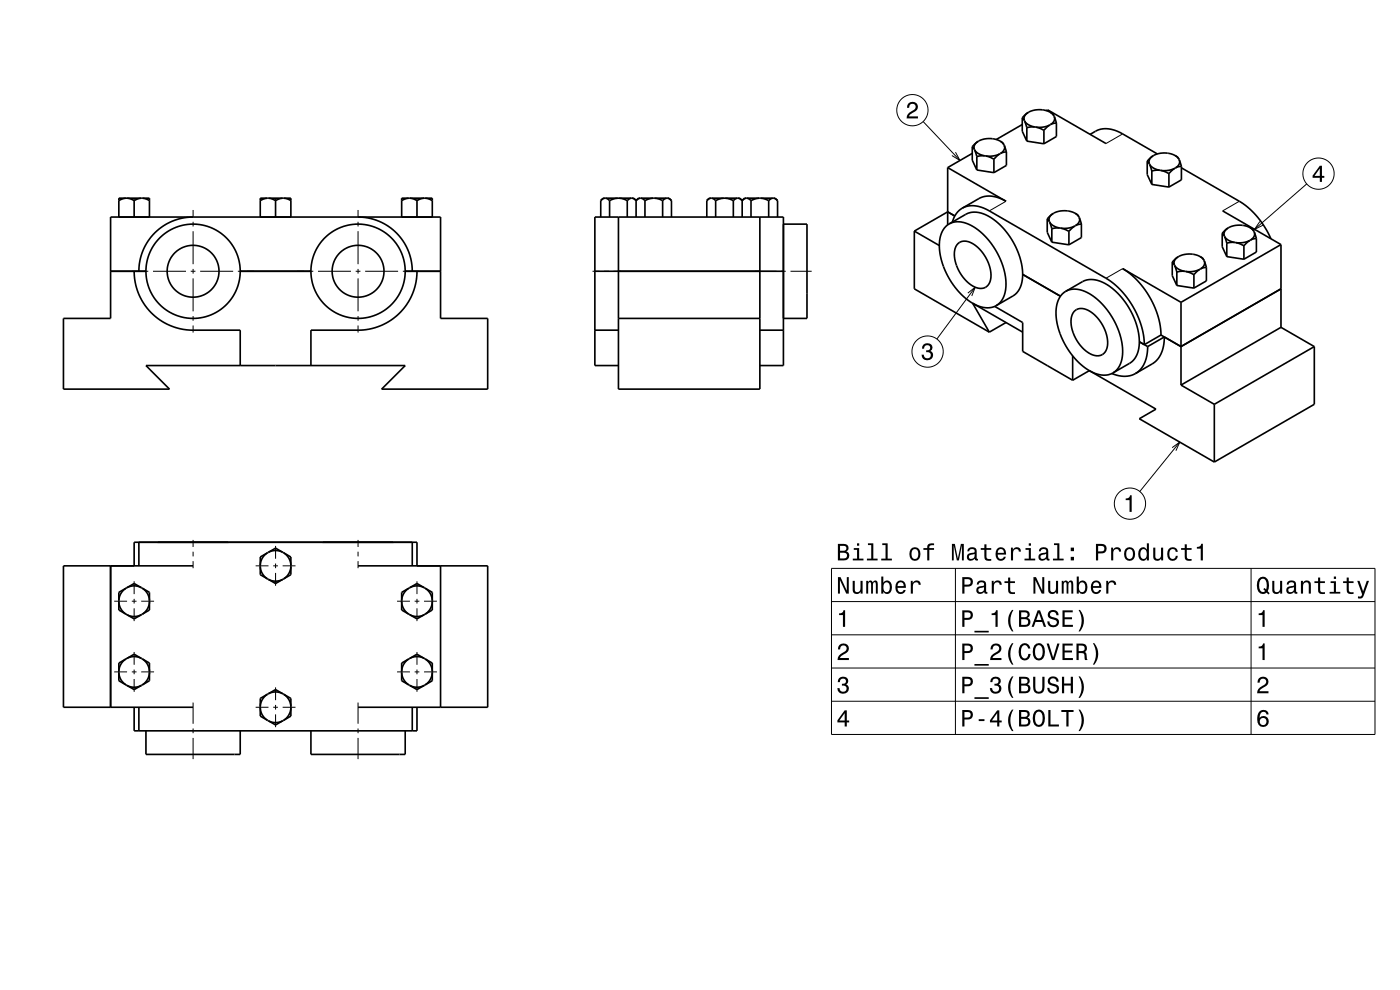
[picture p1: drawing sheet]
<svg xmlns="http://www.w3.org/2000/svg" width="297mm" height="210mm" viewBox="0 0 297 210" stroke-linecap="round" stroke-linejoin="round" font-family="sans-serif">
<g fill="none" stroke="#000" stroke-width=".35">
<path d="M201 35.5l12.4 7.2-1.4-.7-1.2-.3a4.5 4.5 0 0 0-3.1 .4l-3.6 2.1M201 35.5v12.2M206.3 31.1l.4 .6M206.3 32.5l-5.3 3M206.3 31.1v2.9l.9 2.1M206.7 31.7l.1 .1M206.8 31.8l.4 1.4M206.8 31.8l.7 .8 1.4 .5M207.2 36.1l3.7 .5M207.2 33.2v2.9M207.5 30l-1.2 1.1M207.5 30l-.7 .7-.1 1"/>
<path d="M208.9 33.1l-1.7 .1M208.9 33.1h.3M209.2 33.1l1.7 .7M210.9 33.8v2.8M212.1 32.6l-1.2 1.2M212.1 32.6l-1.4 .5h-1.5M212.2 29.9l.5 .4 .3 .4M212.2 29.9l.8 .8M212.2 29.9a5.1 5.1 0 0 0-4.7 .1M212.3 32.5l-.2 .1M213 30.7v.2M213 30.9l.5 1.3"/>
<path d="M213 30.9v.9l-.7 .7M213.5 32.2l-1.2 .3M213.5 32.2v2.9l-2.6 1.5M216.9 25l.4 .6M216.9 26.4l-5.5 3.2M216.9 25v2.8l.9 2.1M217.3 25.6l.1 .1M217.4 25.7l.4 1.4M217.4 25.7l.7 .7 1.4 .5M217.8 29.9l3.7 .6M217.8 27.1v2.8M218.1 23.9l-1.2 1.1"/>
<path d="M218.1 23.9l-.7 .7-.1 1M219.5 26.9l-1.7 .2M219.5 26.9l.3 .1M219.8 27l1.7 .6M221.5 27.6v2.9M222 23.5l.3-.2 12.3 7.1M222.7 26.5l-1.2 1.1M222.7 26.5l-1.4 .5h-1.5M222.8 23.8l.5 .4 .3 .4M222.8 23.8l.8 .8M222.8 23.8a5.1 5.1 0 0 0-4.7 .1M222.9 26.4l-.2 .1"/>
<path d="M223.6 24.6l.1 .1M223.7 24.7l.4 1.4M223.7 24.7l-.1 1-.7 .7M224.1 26.1l-1.2 .3M224.1 26.1v2.9l-2.6 1.5M231.3 28.5l1.1-.7a5.8 5.8 0 0 1 5.8 .6l7.3 4.3M243.4 34.2l.4 .5M243.4 34.2v2.8l1 2.1M243.8 34.7l.1 .2M243.9 34.9l.5 1.4M243.9 34.9l.8 .7 1.3 .5M244.4 39.1l3.6 .6"/>
<path d="M244.4 36.3v2.8M244.6 33.1l-1.2 1.1M244.6 33.1l-.7 .7-.1 .9M246 36.1l-1.6 .2M246 36.1l.3 .1M246.3 36.2l1.7 .6M248 36.8v2.9M249.2 35.7l-1.2 1.1M249.2 35.7l-1.4 .4-1.5 .1M249.3 33l.5 .3 .3 .5M249.3 33l.8 .8M249.3 33a5.1 5.1 0 0 0-4.7 .1"/>
<path d="M249.4 35.6l-.2 .1M250.1 33.8l.1 .1M250.2 33.9l.4 1.4M250.2 33.9l-.1 1-.7 .7M250.6 35.6l13.7 8 1.5 1.4 1.4 1.6 1.3 1.8 1.1 2.2M250.6 35.3l-1.2 .3M250.6 35.3v2.9l-2.6 1.5M23.5 57.5h7.5M23.5 46h70v21.5h10v15h-22.5l5-5h-55l5 5h-22.5v-15h10zM25.2 46v-4h6.5v4M26.7 42l-1.5 .5M26.9 42l1.6 .5"/>
<path d="M28.5 57.5v.8a12.5 12.5 0 0 0 12.5 11.7h10v7.5M28.5 42.5v3.5M30 42l-1.5 .5M30.2 42l1.5 .5M41 46a11.5 11.5 0 0 0-11.5 11.5M51 57.5h15M55.2 46v-4h6.5v4M56.7 42l-1.5 .5M56.9 42l1.6 .5M58.5 42.5v3.5M60 42l-1.5 .5M60.2 42l1.5 .5"/>
<path d="M76 46a11.5 11.5 0 0 1 11.5 11.5M85.2 46v-4h6.5v4M86 57.5h7.5M86.7 42l-1.5 .5M86.9 42l1.6 .5M88.5 57.5v.2a12.5 12.5 0 0 1-12.5 12.3h-10v7.5M88.5 42.5v3.5M90 42l-1.5 .5M90.2 42l1.5 .5M126.2 57.5h40M127.4 42.5l.5-.5h6.5l.5 .5M127.4 42.5v3.5"/>
<path d="M128.3 42l-.9 .5M128.4 42l.9 .5M129.3 42.5v3.5M131.1 42l-1.8 .5M131.2 46v36.5h30v-36.5M131.3 42l1.8 .5M133.1 42.5v3.5M133.9 42l-.8 .5M134.1 42l.8 .5M134.9 42.5l.5-.5h6.5l.5 .5M134.9 42.5v3.5M135.8 42l-.9 .5"/>
<path d="M135.9 42l.9 .5M136.8 42.5v3.5M138.6 42l-1.8 .5M138.8 42l1.8 .5M140.6 42.5v3.5M141.4 42l-.8 .5M141.6 42l.8 .5M142.4 42.5v3.5M149.9 42.5l.5-.5h6.5l.5 .5M149.9 42.5v3.5M150.8 42l-.9 .5M150.9 42l.9 .5"/>
<path d="M151.8 42.5v3.5M153.6 42l-1.8 .5M153.8 42l1.8 .5M155.6 42.5v3.5M156.4 42l-.8 .5M156.6 42l.8 .5M157.4 42.5l.5-.5h6.5l.5 .5M157.4 42.5v3.5M158.3 42l-.9 .5M158.4 42l.9 .5M159.3 42.5v3.5M161.1 42l-1.8 .5"/>
<path d="M161.3 42l1.8 .5M163.1 42.5v3.5M163.9 42l-.8 .5M164.1 42l.8 .5M164.9 42.5v3.5M166.2 47.5h5v20h-5M194 49l5.3 3.1M194 49v12.3l15.9 9.2M201.3 47.5l3.6-2a5.6 5.6 0 0 1 6.1 1.2l2.3 2.3 1.9 2.9 1.3 3.1 .4 1.8 .1 1.5a5 5 0 0 1-2.1 4.5l-3.6 2M201.3 47.5a5.7 5.7 0 0 1 6.1 1.2l1.2 1.1 1.3 1.4 1.9 2.9 1.3 3.4 .2 1.6 .1 1.6a4.8 4.8 0 0 1-2.1 4.1M201.3 47.5a5.7 5.7 0 0 0-1.9 6l.8 3.2 1.6 3.1 2.3 2.8 2.5 1.8a4.9 4.9 0 0 0 4.7 .4M202.6 45.8l-1.6-.9-7 4.1"/>
<path d="M203.2 51.7a2.84 2.84 0 0 1 3.8 .4 7.9 7.9 0 0 1 3 7.6 2.26 2.26 0 0 1-3.6 1 8.1 8.1 0 0 1-3.8-8zM204.1 44.2a5.8 5.8 0 0 1 5.8 .5l24.7 14.3 2 1.4 2.6 2.8 1.9 3.2 1.2 3.2 .3 1.8 .2 1.7 3.5-2M204.1 44.2a4.7 4.7 0 0 0-2.1 2.9M217 58.2l8 4.6M222.2 46.4l.4 .6M222.2 46.4v2.9l.9 2.1M222.6 47l.1 .1M222.7 47.1l.4 1.4M222.7 47.1l.7 .8 1.4 .5M223.1 51.4l3.7 .5M223.1 48.5v2.9M223.4 45.3l-1.2 1.1"/>
<path d="M223.4 45.3l-.7 .7-.1 1M224.8 48.4l-1.7 .1M224.8 48.4h.3M225.1 48.4l1.7 .7M226.8 49.1v2.8M228 48l-1.2 1.1M228 48l-1.4 .4h-1.5M228.1 45.2l.5 .4 .3 .4M228.1 45.2l.8 .8M228.1 45.2a5.1 5.1 0 0 0-4.7 .1M228.2 47.8l-.2 .2M228.9 46l.1 .2"/>
<path d="M229 46.2l.4 1.3M229 46.2l-.1 .9-.7 .7M229.4 47.5l-1.2 .3M229.4 47.5v2.9l-2.6 1.5M248.7 55.6l.4 .6M248.7 55.6v2.9l1 2.1M249.1 56.2l.1 .1M249.2 56.3l.5 1.4M249.2 56.3l.8 .8 1.3 .5M249.7 57.7v2.9M249.9 54.5l-1.2 1.1M249.9 54.5l-.7 .7-.1 1"/>
<path d="M251.3 57.6l-1.6 .1M251.3 57.6h.3M251.6 57.6l1.7 .7M253.3 58.3v2.8M254.5 57.1l-1.2 1.2M254.5 57.1l-1.4 .5h-1.5M254.6 54.4l.5 .4 .3 .4M254.6 54.4l.8 .8M254.6 54.4a5 5 0 0 0-4.7 .1M254.7 57l-.2 .1M255.4 55.2l.1 .1M255.5 55.3l.4 1.4"/>
<path d="M255.5 55.3l-.1 1-.7 .7M255.9 56.7l-1.2 .3M255.9 56.7v2.9l-2.6 1.5M259.3 49.5l.4 .5M259.3 49.5v2.8l1 2.1M259.4 44.7l12.4 7.2M259.7 50l.1 .2M259.8 50.2l.5 1.4M259.8 50.2l.8 .7 1.3 .5M260.3 54.4l3.6 .6M260.3 51.6v2.8M260.5 48.4l-1.2 1.1"/>
<path d="M260.5 48.4l-.7 .7-.1 .9M261.9 51.4l-1.6 .2M261.9 51.4l.3 .1M262.2 51.5l1.7 .6M263.9 52.1v2.9M265.1 51l-1.2 1.1M265.1 51l-1.4 .5h-1.5M265.2 48.3l.5 .4 .3 .4M265.2 48.3l.8 .8M265.2 48.3a5.1 5.1 0 0 0-4.7 .1M265.3 50.9l-.2 .1M266 49.1l.1 .1"/>
<path d="M266.1 49.2l.4 1.4M266.1 49.2l-.1 1-.7 .7M266.5 50.6l-1.2 .3M266.5 50.6v2.9l-2.6 1.5M271.8 51.9v17.5M271.8 51.9l-21.3 12.2M126.2 70h5M131.2 67.5h30M131.2 77.5h-5v-31.5h40v31.5h-5M161.2 70h5M209.9 70.5l-3.6-6.2 10.7 6.2M211 65l6 3.4v6.1l10.6 6.2"/>
<path d="M213.4 68.4l-3.5 2.1M226.1 61.8l3.5-2a5.6 5.6 0 0 1 6.1 1.2l2.4 2.3 2 3.1 1.2 3.1 .3 1.8 .1 1.5a4.9 4.9 0 0 1-2.1 4.3l-3.5 2M226.1 61.8a5.6 5.6 0 0 1 6.1 1.2l2.3 2.3 2 3.1 1.3 3.2 .3 1.5 .1 1.7a4.9 4.9 0 0 1-2.1 4.3M226.1 61.8a5.7 5.7 0 0 0-2 6l.9 3.2 1.7 3.3 2.2 2.6 1.3 1.2 1.3 .7a4.8 4.8 0 0 0 4.6 .3M227.6 75.5v5.2M228 66a2.96 2.96 0 0 1 3.9 .6 7.9 7.9 0 0 1 2.9 7.4 2.25 2.25 0 0 1-3.6 1 8.1 8.1 0 0 1-3.8-8zM235.9 79.2l1.3 .5 1.4 .1 1.2-.1 1.1-.5M241.7 72.5l1.8 1M243.5 73.5l3.5-2-.4 2.6-.4 1.1-.6 1-.9 .8-3.8 2.2M243.5 73.5l-.2 2-.6 1.6-.8 1.3-1 .8M249.7 60.6l3.6 .5M250.5 64.1l-12.3-7.1 1.4 1 1.5 1.4 1.5 1.6 1.2 1.9 1 2 .9 2.2 .4 2.1 .2 1.9"/>
<path d="M250.5 64.1v17.6M271.8 69.4l7 4.1M271.8 61.3l-21.3 12.2-4.2-2.4M271.8 69.4l-21.3 12.3M278.8 73.5v12.3l-21.2 12.2M278.8 73.5l-21.2 12.3M227.6 80.7l3.5-2.1 14.1 8.2-3.5 2 15.9 9.2M250.5 81.7l7.1 4.1M257.6 85.8v12.2M29.5 115v5M56.7 117.3l-1 1-.5 1.6M56.7 117.3l-1.5 .9v3.7l1.5 .9"/>
<path d="M56.9 117.2l1.6-.4 1.5 .4M56.9 117.2l1.6-.9 1.5 .9M56.9 117.2l-.2 .1M60 117.2l.2 .1M60.2 117.3l1.1 1.2 .4 1.4M60.2 117.3l1.5 .9v3.7l-1.5 .9M87.5 115v5M23.5 120v30M25.2 127.7l.4 1.4 1.1 1.2M26.7 139.8l-1 1-.5 1.6M26.7 124.8l-1 1-.5 1.6M26.7 124.8l-1.5 .9v3.7l1.5 .9"/>
<path d="M26.7 139.8l-1.5 .9v3.7l1.5 .9M26.7 130.3l.2 .1M26.9 139.7l1.6-.4 1.5 .4M26.9 124.7l1.6-.4 1.5 .4M26.9 130.4l1.5 .4 1.6-.4M26.9 139.7l1.6-.9 1.5 .9M26.9 139.7l-.2 .1M26.9 124.7l1.6-.9 1.5 .9M26.9 124.7l-.2 .1M26.9 130.4l1.6 .9 1.5-.9M28.5 120v-5h60v5M30 139.7l.2 .1"/>
<path d="M30 124.7l.2 .1M30.2 139.8l1.1 1.2 .4 1.4M30.2 124.8l1.1 1.2 .4 1.4M30.2 124.8l1.5 .9v3.7l-1.5 .9M30.2 139.8l1.5 .9v3.7l-1.5 .9M30.2 130.3l-.2 .1M31.7 127.7l-.5 1.5-1 1.1M41 120h-27.5v30h27.5M55.2 120.2l.4 1.4 1.1 1.2M56.7 122.8l.2 .1M56.9 122.9l1.5 .4 1.6-.4M56.9 122.9l1.6 .9 1.5-.9"/>
<path d="M60.2 122.8l-.2 .1M61.7 120.2l-.5 1.5-1 1.1M76 120h27.5v30h-27.5M85.2 127.7l.4 1.4 1.1 1.2M86.7 139.8l-1 1-.5 1.6M86.7 124.8l-1 1-.5 1.6M86.7 124.8l-1.5 .9v3.7l1.5 .9M86.7 139.8l-1.5 .9v3.7l1.5 .9M86.7 130.3l.2 .1M86.9 139.7l1.6-.4 1.5 .4M86.9 124.7l1.6-.4 1.5 .4M86.9 130.4l1.5 .4 1.6-.4"/>
<path d="M86.9 139.7l1.6-.9 1.5 .9M86.9 139.7l-.2 .1M86.9 124.7l1.6-.9 1.5 .9M86.9 124.7l-.2 .1M86.9 130.4l1.6 .9 1.5-.9M90 139.7l.2 .1M90 124.7l.2 .1M90.2 139.8l1.1 1.2 .4 1.4M90.2 124.8l1.1 1.2 .4 1.4M90.2 124.8l1.5 .9v3.7l-1.5 .9M90.2 139.8l1.5 .9v3.7l-1.5 .9M90.2 130.3l-.2 .1"/>
<path d="M91.7 127.7l-.5 1.5-1 1.1M93.5 120v30M25.2 142.7l.4 1.4 1.1 1.2M26.7 145.3l.2 .1M26.9 145.4l1.5 .4 1.6-.4M26.9 145.4l1.6 .9 1.5-.9M28.5 150v5h60v-5M29.5 150v5M30.2 145.3l-.2 .1M31 155v5h20v-5M31.7 142.7l-.5 1.5-1 1.1M55.2 150.2l.4 1.4 1.1 1.2"/>
<path d="M56.7 147.3l-1 1-.5 1.6M56.7 147.3l-1.5 .9v3.7l1.5 .9M56.7 152.8l.2 .1M56.9 147.2l1.6-.4 1.5 .4M56.9 152.9l1.5 .4 1.6-.4M56.9 147.2l1.6-.9 1.5 .9M56.9 147.2l-.2 .1M56.9 152.9l1.6 .9 1.5-.9M60 147.2l.2 .1M60.2 147.3l1.1 1.2 .4 1.4M60.2 147.3l1.5 .9v3.7l-1.5 .9M60.2 152.8l-.2 .1"/>
<path d="M61.7 150.2l-.5 1.5-1 1.1M66 155v5h20v-5M85.2 142.7l.4 1.4 1.1 1.2M86.7 145.3l.2 .1M86.9 145.4l1.5 .4 1.6-.4M86.9 145.4l1.6 .9 1.5-.9M87.5 150v5M90.2 145.3l-.2 .1M91.7 142.7l-.5 1.5-1 1.1"/>
<circle cx="41" cy="57.5" r="10"/>
<circle cx="41" cy="57.5" r="5.5"/>
<circle cx="76" cy="57.5" r="10"/>
<circle cx="76" cy="57.5" r="5.5"/>
</g>
<g fill="none" stroke="#000" stroke-width=".21">
<path d="M195.8 25.8l7.8 8.2M202.7 32.3l.9 1.7-1.7-1M238.2 28.4l-3.6 2M277.2 39l-11.1 9.6M28 57.5h1.5M28.5 42v.6M30.5 57.5h1M32.5 57.5h7M40.5 57.5h1M41 44.5v1.5M41 47v1M41 49v7"/>
<path d="M41 57v1M41 59v7M42.5 57.5h7M50.5 57.5h1M52.5 57.5h1.5M58.5 42v.6M63 57.5h1.5M65.5 57.5h1M67.5 57.5h7M75.5 57.5h1M76 44.5v1.5M76 47v1"/>
<path d="M76 49v7M76 57v1M76 59v7M77.5 57.5h7M85.5 57.5h1M87.5 57.5h1.5M88.5 42v.6M125.7 57.5h1.5M128.2 57.5h1M130.2 57.5h1.5M160.2 57.5h4.5M165.7 57.5h1"/>
<path d="M167.7 57.5h4.5M213.4 42.7l-3.5 2M238.2 57l-3.6 2M262.9 42.7l-3.5 2M267.3 47l-1.2 1.6 1.8-.8M41 67v1M41 69v1.5M76 67v1M76 69v1.5M205.3 62.2l1.6-1.3-.7 1.9M206.9 60.9l-8.1 11M248.7 95l1.6-1.2-.8 1.8"/>
<path d="M250.3 93.8l-8.5 10.5M41 114.5v1.5M41 117v1M41 119v1.5M58.5 115.8v2.7M58.5 119.5v1M76 114.5v1.5M76 117v1M76 119v1.5M24.2 127.5h2.8M28 127.5h1M28.5 123.3v2.7"/>
<path d="M28.5 127v1M28.5 129v2.8M28.5 138.3v2.7M30 127.5h2.7M54.2 120h2.8M58 120h1M58.5 121.5v2.8M60 120h2.7M84.2 127.5h2.8M88 127.5h1M88.5 123.3v2.7M88.5 127v1"/>
<path d="M88.5 129v2.8M88.5 138.3v2.7M90 127.5h2.7M176.4 120.6h115.3v35.2h-115.3zM176.4 127.6h115.3M176.4 134.7h115.3M202.7 120.6v35.2M265.4 120.6v35.2M24.2 142.5h2.8M28 142.5h1M28.5 142v1M28.5 144v2.8"/>
<path d="M30 142.5h2.7M41 149v4.5M41 154.5v1M41 156.5v4.5M54.2 150h2.8M58 150h1M58.5 145.8v2.7M58.5 149.5v1M58.5 151.5v2.8M60 150h2.7M76 149v4.5M76 154.5v1"/>
<path d="M76 156.5v4.5M84.2 142.5h2.8M88 142.5h1M88.5 142v1M88.5 144v2.8M90 142.5h2.7M176.4 141.7h115.3M176.4 148.8h115.3"/>
<circle cx="193.6" cy="23.4" r="3.3"/>
<circle cx="279.7" cy="36.8" r="3.3"/>
<circle cx="196.8" cy="74.6" r="3.3"/>
<circle cx="239.7" cy="106.8" r="3.3"/>
</g>
<g fill="#000">
<path d="M192.7 21.9a1.18 1.18 0 0 1 1.9 .3 1.18 1.18 0 0 1-.9 1.7l-.6 .4-.3 .4h1.9v.4h-2.4a1.8 1.8 0 0 1 1.4-1.7 .71 .71 0 0 0 .6-.9 .71 .71 0 0 0-.9-.5 .71 .71 0 0 0-.5 .9h-.5l.1-.6z" fill-rule="evenodd"/>
<path d="M280 35.2l-1.5 2.1v.4h1.5v.9h.4v-.9h.5v-.4h-.5v-2.1zM280 35.7v1.6h-1.1z" fill-rule="evenodd"/>
<path d="M195.9 73.1a1.08 1.08 0 0 1 1.3-.2 1.08 1.08 0 0 1 .5 1.3l-.3 .3a1.06 1.06 0 0 1 .5 1.2 1.06 1.06 0 0 1-1.2 .7 1.1 1.1 0 0 1-1.2-1.2h.5a.71 .71 0 0 0 1 .8 .71 .71 0 0 0 0-1.3h-.5v-.4a.61 .61 0 0 0 .8-.3 .61 .61 0 0 0-.3-.8 .61 .61 0 0 0-.8 .2l-.2 .6h-.4z" fill-rule="evenodd"/>
<path d="M177.8 115.4v3.5h1.3a.98 .98 0 0 0 1-.8 .98 .98 0 0 0-.6-1.1 .86 .86 0 0 0 .5-1.1 .86 .86 0 0 0-1-.5zM178.2 115.8h.7a.53 .53 0 0 1 .7 .5 .53 .53 0 0 1-.7 .5h-.7zM178.2 117.2h.8a.61 .61 0 0 1 .7 .6 .61 .61 0 0 1-.7 .7h-.8zM181.1 116.3v.3h.7v1.9h-.9v.4h2.3v-.4h-.9v-2.2zM181.8 115.3v.5h.5v-.5zM184.1 115.3v.3h.7v2.9h-.9v.4h2.3v-.4h-.9v-3.2zM187.2 115.3v.3h.7v2.9h-1v.4h2.3v-.4h-.9v-3.2zM193.2 116.5a1.53 1.53 0 0 0 .9 2.5 1.48 1.48 0 0 0 1.2-1.5 1.48 1.48 0 0 0-1.2-1.4l-.5 .1zM193.6 116.7a.67 .67 0 0 1 .7-.2 .67 .67 0 0 1 .5 .6 1.11 1.11 0 0 1-.7 1.5 1.17 1.17 0 0 1-.5-1.9zM195.9 116.3v.3h.8v2.3h.4v-2.3h1.1v-.3h-1.1l.1-.4 .3-.2h.7v-.4a1.04 1.04 0 0 0-1.5 .7v.3zM201.9 115.4v3.5h.4v-3.2l.7 3.2h.4l.7-3.2v3.2h.4v-3.5h-.7l-.6 3.1-.6-3.1zM205.5 116.3l-.3 .7h.4a.55 .55 0 0 1 .7-.6 .55 .55 0 0 1 .4 .8h-.2a1 1 0 0 0-1.1 .3 1 1 0 0 0-.2 1 .93 .93 0 0 0 1.6 0l.1 .3 .6 .1v-.4h-.3v-1.6a1.02 1.02 0 0 0-1.7-.6zM205.7 117.8l1.1-.3a.77 .77 0 0 1-.2 .9 .77 .77 0 0 1-.9 .1zM208.8 115.5v.8h-.7v.3h.7l.1 1.8a1.05 1.05 0 0 0 1.4 .5v-.3a.68 .68 0 0 1-1-.4v-1.6h1v-.3h-1v-.8zM211.5 116.5a1.55 1.55 0 0 0 .8 2.5 1.07 1.07 0 0 0 1.1-.9h-.5l-.2 .3-.3 .2a.76 .76 0 0 1-.7-1h1.7a1.17 1.17 0 0 0-.5-1.3 1.17 1.17 0 0 0-1.4 .2zM211.8 116.7a.66 .66 0 0 1 .8-.2 .66 .66 0 0 1 .4 .8h-1.3zM214.5 116.2v2.7h.4v-1.6a.66 .66 0 0 1 .4-.8 .66 .66 0 0 1 .8 .3v.2h.5a.89 .89 0 0 0-.7-.9 .89 .89 0 0 0-1 .5v-.4zM217.6 116.3v.3h.6v1.9h-.9v.4h2.3v-.4h-.9v-2.2zM218.2 115.3v.5h.5v-.5zM220.7 116.3l-.3 .7h.4a.55 .55 0 0 1 .7-.6 .55 .55 0 0 1 .3 .8h-.2a1 1 0 0 0-1 .3 1 1 0 0 0-.3 1 .93 .93 0 0 0 1.7 0l.1 .3 .5 .1v-.4h-.2v-1.6a1.02 1.02 0 0 0-1.7-.6zM220.8 117.8l1.1-.3a.77 .77 0 0 1-.2 .9 .77 .77 0 0 1-.9 .1zM223.6 115.3v.3h.7v2.9h-.9v.4h2.2v-.4h-.9v-3.2zM227.1 118.1v.8h.7v-.8zM227.1 116.2v.7h.7v-.7zM232.5 115.4v3.5h.5v-1.5a1.33 1.33 0 0 0 1.8-1 .93 .93 0 0 0-1.1-1zM233 115.8a1.11 1.11 0 0 1 1.2 .3 .6 .6 0 0 1 0 .7 .6 .6 0 0 1-.7 .2h-.5zM235.7 116.2v2.7h.5v-1.6a.66 .66 0 0 1 .3-.8 .66 .66 0 0 1 .9 .3v.2h.4a.89 .89 0 0 0-.7-.9 .89 .89 0 0 0-1 .5v-.4zM238.8 116.5a1.53 1.53 0 0 0 .8 2.5 1.48 1.48 0 0 0 1.2-1.5 1.48 1.48 0 0 0-1.2-1.4l-.5 .1zM239.1 116.7a.67 .67 0 0 1 .7-.2 .67 .67 0 0 1 .5 .6 1.11 1.11 0 0 1-.7 1.5 1.17 1.17 0 0 1-.5-1.9zM241.8 116.5a1.58 1.58 0 0 0 .7 2.5l.5-.2 .3-.3v.4h.4v-3.6h-.4v1.3a.9 .9 0 0 0-1.5-.1zM242.1 116.7a.62 .62 0 0 1 .7-.2 .62 .62 0 0 1 .4 .6 1.12 1.12 0 0 1-.6 1.5 1.19 1.19 0 0 1-.5-1.9zM244.6 116.2v1.7a.89 .89 0 0 0 .7 1 .89 .89 0 0 0 1-.4v.4h.5v-2.7h-.5v1.5a.65 .65 0 0 1-.4 .8 .65 .65 0 0 1-.8-.3v-2zM247.9 116.5a1.53 1.53 0 0 0 .9 2.5 1.06 1.06 0 0 0 1.1-1.1h-.5a.67 .67 0 0 1-.6 .7 .67 .67 0 0 1-.7-.6 1.11 1.11 0 0 1 .7-1.5 .59 .59 0 0 1 .6 .6h.5a1.09 1.09 0 0 0-.8-1 1.09 1.09 0 0 0-1.2 .4zM251.3 115.5v.8h-.7v.3h.7l.1 1.8a1.04 1.04 0 0 0 1.4 .5v-.3a.68 .68 0 0 1-1-.4v-1.6h1v-.3h-1v-.8zM253.9 116v.4h.8v2.5h.5v-3.6h-.4a.77 .77 0 0 1-.9 .7z" fill-rule="evenodd"/>
<path d="M238.8 105.7a.77 .77 0 0 0 .9-.6h.4v3.5h-.5v-2.5h-.8z" fill-rule="evenodd"/>
<path d="M177.8 122.4v3.5h.4v-2.8l1.3 2.8h.6v-3.5h-.5v2.9l-1.3-2.9zM180.9 123.2v1.8a.89 .89 0 0 0 .6 1 .89 .89 0 0 0 1.1-.5v.4h.4v-2.7h-.5v1.6a.64 .64 0 0 1-.3 .8 .64 .64 0 0 1-.8-.4l-.1-2zM183.8 123.2v2.7h.4v-2.1l.3-.3 .3 .3v2.1h.4v-1.8a.5 .5 0 0 1 .4-.6l.2 .1v.4v1.9h.4v-1.8a.69 .69 0 0 0-.5-1l-.6 .4-.1-.3-.4-.1-.4 .4v-.3zM187 122.3v3.6h.4v-.4a.92 .92 0 0 0 1 .5 .92 .92 0 0 0 .7-.8 1.5 1.5 0 0 0-.9-2.1l-.5 .1-.3 .4v-1.3zM187.6 123.8a.63 .63 0 0 1 .7-.3 .63 .63 0 0 1 .4 .6 1.13 1.13 0 0 1-.6 1.5 1.18 1.18 0 0 1-.5-1.8zM190.2 123.5a1.54 1.54 0 0 0 .8 2.5 1.06 1.06 0 0 0 1.1-.9h-.4l-.2 .4-.4 .1a.76 .76 0 0 1-.7-.9h1.8a1.17 1.17 0 0 0-.5-1.4 1.17 1.17 0 0 0-1.5 .2zM190.6 123.7a.66 .66 0 0 1 .8-.1 .66 .66 0 0 1 .3 .7h-1.3zM193.2 123.2v2.7h.5v-1.5a.66 .66 0 0 1 .3-.8 .66 .66 0 0 1 .8 .2l.1 .3h.4a.89 .89 0 0 0-.7-1 .89 .89 0 0 0-1 .6v-.5z" fill-rule="evenodd"/>
<path d="M178 130.1a.77 .77 0 0 0 .9-.7h.4v3.6h-.5v-2.5h-.8z" fill-rule="evenodd"/>
<path d="M204.1 122.4v3.5h.5v-1.5a1.34 1.34 0 0 0 1.8-1 .93 .93 0 0 0-1.1-1zM204.6 122.8a1.13 1.13 0 0 1 1.3 .4 .6 .6 0 0 1-.1 .6 .6 .6 0 0 1-.6 .2h-.6zM207.5 123.3l-.3 .7h.4a.55 .55 0 0 1 .7-.5 .55 .55 0 0 1 .4 .7l-.2 .1a1 1 0 0 0-1.1 .2 1 1 0 0 0-.2 1 .94 .94 0 0 0 1.6 .1l.1 .3h.6v-.3l-.3-.1v-1.6a1.02 1.02 0 0 0-1.7-.6zM207.7 124.9l1.1-.4a.77 .77 0 0 1-.2 .9 .77 .77 0 0 1-.9 .1zM210.4 123.2v2.7h.4v-1.5a.66 .66 0 0 1 .4-.8 .66 .66 0 0 1 .8 .2l.1 .3h.4a.89 .89 0 0 0-.7-1 .89 .89 0 0 0-1 .6v-.5zM213.9 122.5v.8h-.8v.4h.8v1.8a1.04 1.04 0 0 0 1.4 .5v-.4a.68 .68 0 0 1-1-.3v-1.6h1v-.4h-1v-.8zM219.2 122.4v3.5h.5v-2.8l1.3 2.8h.5v-3.5h-.4v2.9l-1.3-2.9zM222.4 123.2v1.8a.89 .89 0 0 0 .6 1 .89 .89 0 0 0 1-.5v.4h.5v-2.7h-.5v1.6a.64 .64 0 0 1-.4 .8 .64 .64 0 0 1-.8-.4v-2zM225.2 123.2v2.7h.4v-1.8l.3-.6h.2l.2 .3v2.1h.4v-2.1l.3-.3 .2 .1 .1 .4v1.9h.4v-1.8a.69 .69 0 0 0-.5-1l-.6 .4-.2-.3-.3-.1-.5 .4v-.3zM228.4 122.3v3.6h.5v-.4a.92 .92 0 0 0 1 .5 .92 .92 0 0 0 .7-.8 1.5 1.5 0 0 0-1-2.1l-.4 .1-.3 .4v-1.3zM229.1 123.8a.63 .63 0 0 1 .6-.3 .63 .63 0 0 1 .5 .6 1.13 1.13 0 0 1-.6 1.5 1.18 1.18 0 0 1-.5-1.8zM231.7 123.5a1.54 1.54 0 0 0 .8 2.5 1.05 1.05 0 0 0 1.1-.9h-.4l-.3 .4-.3 .1a.75 .75 0 0 1-.7-.9h1.7a1.16 1.16 0 0 0-.4-1.4 1.16 1.16 0 0 0-1.5 .2zM232.1 123.7a.66 .66 0 0 1 .8-.1 .66 .66 0 0 1 .3 .7h-1.3zM234.7 123.2v2.7h.4v-1.5a.66 .66 0 0 1 .4-.8 .66 .66 0 0 1 .8 .2l.1 .3h.4a.89 .89 0 0 0-.7-1 .89 .89 0 0 0-1 .6v-.5z" fill-rule="evenodd"/>
<path d="M204.1 129.5v3.5h.5v-1.5a1.34 1.34 0 0 0 1.8-1 .93 .93 0 0 0-1.1-1zM204.6 129.9a1.13 1.13 0 0 1 1.3 .3 .6 .6 0 0 1-.1 .7 .6 .6 0 0 1-.6 .2h-.6zM206.7 133.8v.4h3.1v-.4zM210.4 130.1v.4h.8v2.5h.4v-3.6h-.3a.77 .77 0 0 1-.9 .7zM214.7 129.4a3.6 3.6 0 0 0 0 4.5h.3a4.3 4.3 0 0 1 0-4.5zM216.2 129.5v3.5h1.3a.98 .98 0 0 0 1.1-.8 .98 .98 0 0 0-.6-1.1 .86 .86 0 0 0 .4-1.1 .86 .86 0 0 0-1-.5zM216.6 129.9h.8a.53 .53 0 0 1 .6 .5 .53 .53 0 0 1-.7 .5h-.7zM216.6 131.3h.8a.61 .61 0 0 1 .7 .6 .61 .61 0 0 1-.7 .6h-.8zM220.1 129.5l-1.3 3.5h.5l.4-1.1h1.4l.3 1.1h.5l-1.3-3.5zM220.4 130l.5 1.5h-1.1zM222.6 129.7a.97 .97 0 0 0-.3 1 .97 .97 0 0 0 .9 .7 .77 .77 0 0 1 .9 .9 .83 .83 0 0 1-.9 .3 .83 .83 0 0 1-.6-.8h-.4a1.21 1.21 0 0 0 1.5 1.3 1.21 1.21 0 0 0 .7-1.8l-.8-.3a.71 .71 0 0 1-.9-.7 .7 .7 0 0 1 .8-.5 .7 .7 0 0 1 .6 .7h.5a1.17 1.17 0 0 0-.7-1.1 1.17 1.17 0 0 0-1.3 .3zM225.4 129.5v3.5h2.2v-.5h-1.7v-1.1h1.5v-.5h-1.5v-1h1.7v-.4zM228.8 129.4a4.3 4.3 0 0 1 0 4.5h.3a3.6 3.6 0 0 0 0-4.5z" fill-rule="evenodd"/>
<path d="M267 130.1a.77 .77 0 0 0 .9-.7h.4v3.6h-.5v-2.5h-.8z" fill-rule="evenodd"/>
<path d="M267 122.8a2.52 2.52 0 0 0 .4 3.1l.5 .1 .8-.3 .4 .4 .3-.3-.5-.4a2.14 2.14 0 0 0-.7-3h-.8zM267.6 122.8l.3-.1a1.69 1.69 0 0 1 .7 2.4l-.3-.4-.3 .3 .4 .4-.5 .2a1.68 1.68 0 0 1-.3-2.8zM269.9 123.2v1.8a.89 .89 0 0 0 .6 1 .89 .89 0 0 0 1.1-.5v.4h.4v-2.7h-.4v1.6a.64 .64 0 0 1-.4 .8 .64 .64 0 0 1-.8-.4l-.1-2zM273.2 123.3l-.2 .7h.4a.55 .55 0 0 1 .6-.5 .55 .55 0 0 1 .4 .7l-.2 .1a1 1 0 0 0-1 .2 1 1 0 0 0-.3 1 .94 .94 0 0 0 1.7 .1l.1 .3h.5v-.3l-.2-.1v-.2v-1.4a1.02 1.02 0 0 0-.7-.8 1.02 1.02 0 0 0-1.1 .2zM273.4 124.9l1.1-.4a.77 .77 0 0 1-.2 .9 .77 .77 0 0 1-.9 .1l-.1-.3zM276 123.2v2.7h.4v-1.5a.64 .64 0 0 1 .4-.8 .64 .64 0 0 1 .8 .3v2h.5v-1.8a.89 .89 0 0 0-.6-.9 .89 .89 0 0 0-1.1 .4v-.4zM279.6 122.5v.8h-.8v.4h.8v1.8a1.05 1.05 0 0 0 1.5 .5v-.4a.68 .68 0 0 1-1-.3v-1.6h1v-.4h-1v-.8zM282.3 123.3v.4h.7v1.8h-.9v.4h2.2v-.4h-.9v-2.2zM283 122.3v.5h.4v-.5zM285.7 122.5v.8h-.8v.4h.8v1.8a1.04 1.04 0 0 0 1.4 .5v-.4a.68 .68 0 0 1-1-.3v-1.6h1v-.4h-1v-.8zM287.9 123.2l1.1 2.9-.3 .4h-.6v.4a.89 .89 0 0 0 1.2-.6l1.1-3.1h-.4l-.8 2.2-.8-2.2z" fill-rule="evenodd"/>
<path d="M178 143.8a1.08 1.08 0 0 1 1.4-.2 1.08 1.08 0 0 1 .4 1.3l-.3 .3a1.06 1.06 0 0 1 .5 1.3 1.06 1.06 0 0 1-1.2 .7 1.1 1.1 0 0 1-1.2-1.2h.5a.71 .71 0 0 0 1 .7 .71 .71 0 0 0 .1-1.2l-.6-.1v-.4a.61 .61 0 0 0 .8-.2 .61 .61 0 0 0-.2-.9 .61 .61 0 0 0-.9 .2l-.1 .6h-.5z" fill-rule="evenodd"/>
<path d="M178.1 136.8a1.18 1.18 0 0 1 1.9 .3 1.18 1.18 0 0 1-1 1.7l-.5 .3-.3 .5h1.9v.4h-2.4a1.8 1.8 0 0 1 1.4-1.7 .71 .71 0 0 0 .5-.9 .71 .71 0 0 0-.9-.5 .71 .71 0 0 0-.5 .9h-.4z" fill-rule="evenodd"/>
<path d="M179.2 150.7l-1.5 2.1v.4h1.5v.9h.4v-.9h.5v-.4h-.5v-2.1zM179.2 151.3v1.5h-1.1z" fill-rule="evenodd"/>
<path d="M204.1 136.5v3.5h.5v-1.5a1.34 1.34 0 0 0 1.8-1 .93 .93 0 0 0-1.1-1zM204.6 136.9a1.13 1.13 0 0 1 1.3 .3 .6 .6 0 0 1-.1 .7 .6 .6 0 0 1-.6 .2h-.6zM206.7 140.9v.3h3.1v-.3zM210.4 136.8l-.3 1h.5a.7 .7 0 0 1 .5-.9 .7 .7 0 0 1 .9 .5 .7 .7 0 0 1-.5 .9 1.8 1.8 0 0 0-1.5 1.7h2.4v-.4h-1.9a2.2 2.2 0 0 1 1.5-1.2 1.13 1.13 0 0 0 .1-1.7 1.13 1.13 0 0 0-1.7 .1zM214.7 136.4a3.6 3.6 0 0 0 0 4.6h.3a4.3 4.3 0 0 1 0-4.6zM216.4 136.9a2.51 2.51 0 0 0 .5 3.1 1.27 1.27 0 0 0 1.7-1.3h-.4a.82 .82 0 0 1-1.1 .9 2.08 2.08 0 0 1 0-2.7 .72 .72 0 0 1 1 .7h.5a1.19 1.19 0 0 0-.8-1.1 1.19 1.19 0 0 0-1.4 .4zM219.4 136.9a2.52 2.52 0 0 0 .4 3.1 1.21 1.21 0 0 0 1.8-.9 1.93 1.93 0 0 0-.9-2.6h-.9zM220 136.9l.4-.1a1.7 1.7 0 0 1 .3 2.8l-.3 .1a1.13 1.13 0 0 1-.8-1.4v-.6zM222 136.5l1.2 3.5h.5l1.1-3.5h-.5l-.9 3-.9-3zM225.4 136.5v3.5h2.2v-.4h-1.7v-1.2h1.5v-.4h-1.5v-1.1h1.7v-.4zM228.4 136.5v3.5h.4v-1.5a.85 .85 0 0 1 1.3 .6l.1 .9h.5l-.3-1.5-.3-.2a.97 .97 0 0 0 .4-1.1 .97 .97 0 0 0-1-.7zM228.8 136.9a1.09 1.09 0 0 1 1.3 .3 .6 .6 0 0 1-.1 .7 .6 .6 0 0 1-.6 .2h-.6zM231.8 136.4a4.3 4.3 0 0 1 0 4.6h.4a3.6 3.6 0 0 0 0-4.6z" fill-rule="evenodd"/>
<path d="M204.1 143.6v3.5h.5v-1.5a1.34 1.34 0 0 0 1.8-1 .93 .93 0 0 0-1.1-1zM204.6 144a1.13 1.13 0 0 1 1.3 .3 .6 .6 0 0 1-.1 .7 .6 .6 0 0 1-.6 .2h-.6zM206.7 147.9v.4h3.1v-.4zM210.4 143.8l-.3 .9h.4a.62 .62 0 0 1 .4-.8 .62 .62 0 0 1 .8 .3 .62 .62 0 0 1-.2 .8h-.5v.4a.72 .72 0 0 1 .9 .5 .72 .72 0 0 1-.5 .9 .72 .72 0 0 1-.9-.5v-.3h-.5a1.18 1.18 0 0 0 1.5 1.2 1.18 1.18 0 0 0 .6-1.9l-.2-.1a.91 .91 0 0 0 .3-1.1 .91 .91 0 0 0-1-.6zM214.7 143.5a3.6 3.6 0 0 0 0 4.5h.3a4.3 4.3 0 0 1 0-4.5zM216.2 143.6v3.5h1.3a.98 .98 0 0 0 1.1-.8 .98 .98 0 0 0-.6-1.1 .86 .86 0 0 0 .4-1.1 .86 .86 0 0 0-1-.5zM216.6 144h.8a.53 .53 0 0 1 .6 .5 .53 .53 0 0 1-.7 .5h-.7zM216.6 145.4h.8a.61 .61 0 0 1 .7 .6 .61 .61 0 0 1-.7 .6h-.8zM219.2 143.6v2.1a1.22 1.22 0 0 0 1.2 1.5 1.22 1.22 0 0 0 1.2-1.5v-2.1h-.5v2.2a.77 .77 0 0 1-.7 .9 .77 .77 0 0 1-.8-.9v-2.2zM222.6 143.8a.97 .97 0 0 0-.3 1 .97 .97 0 0 0 .9 .6 .77 .77 0 0 1 .9 1 .83 .83 0 0 1-.9 .3 .83 .83 0 0 1-.6-.8h-.4a1.21 1.21 0 0 0 1.5 1.3 1.21 1.21 0 0 0 .7-1.8l-.8-.3a.71 .71 0 0 1-.9-.7 .7 .7 0 0 1 .8-.5 .7 .7 0 0 1 .6 .7h.5a1.17 1.17 0 0 0-.7-1.1 1.17 1.17 0 0 0-1.3 .3zM225.3 143.6v3.5h.5v-1.7h1.4v1.7h.4v-3.5h-.4v1.4h-1.4v-1.4zM228.8 143.5a4.3 4.3 0 0 1 0 4.5h.3a3.6 3.6 0 0 0 0-4.5z" fill-rule="evenodd"/>
<path d="M204.1 150.6v3.5h.5v-1.5a1.34 1.34 0 0 0 1.8-1 .93 .93 0 0 0-1.1-1zM204.6 151a1.12 1.12 0 0 1 1.3 .3 .6 .6 0 0 1-.1 .7 .6 .6 0 0 1-.6 .2h-.6zM207.6 152.6v.4h1.2v-.4zM211.5 150.7l-1.5 2.1v.4h1.6v.9h.4v-.9h.5v-.4h-.5v-2.1zM211.6 151.3v1.5h-1.2zM214.7 150.5a3.6 3.6 0 0 0 0 4.6h.3a4.3 4.3 0 0 1 0-4.6zM216.2 150.6v3.5h1.3a.98 .98 0 0 0 1.1-.7 .98 .98 0 0 0-.6-1.2 .86 .86 0 0 0 .4-1 .86 .86 0 0 0-1-.6zM216.6 151h.8a.53 .53 0 0 1 .6 .6 .53 .53 0 0 1-.7 .5h-.7zM216.6 152.5h.8a.61 .61 0 0 1 .7 .6 .61 .61 0 0 1-.7 .6h-.8zM219.4 151a2.52 2.52 0 0 0 .4 3.1 1.21 1.21 0 0 0 1.8-1 1.93 1.93 0 0 0-.9-2.6l-.9 .1zM220 151l.4-.1a1.7 1.7 0 0 1 .3 2.8l-.3 .1a1.13 1.13 0 0 1-.8-1.4v-.7zM222.4 150.6v3.5h2.2v-.4h-1.7v-3.1zM225.2 150.6v.4h1v3.1h.5v-3.1h1v-.4zM228.8 150.5a4.3 4.3 0 0 1 0 4.6h.3a3.6 3.6 0 0 0 0-4.6z" fill-rule="evenodd"/>
<path d="M267.1 143.9a1.18 1.18 0 0 1 1.9 .3 1.18 1.18 0 0 1-1 1.6l-.5 .4-.3 .4h1.9v.5h-2.4a1.8 1.8 0 0 1 1.4-1.8 .71 .71 0 0 0 .5-.8 .71 .71 0 0 0-.8-.6 .71 .71 0 0 0-.6 .9h-.4l.1-.6z" fill-rule="evenodd"/>
<path d="M267 137.2a.77 .77 0 0 0 .9-.7h.4v3.5h-.5v-2.5h-.8z" fill-rule="evenodd"/>
<path d="M267.2 150.9a2.4 2.4 0 0 0 .2 3.2 1.16 1.16 0 0 0 1.5-.3 1.16 1.16 0 0 0-.1-1.6 1.16 1.16 0 0 0-1.6 .1 1.02 1.02 0 0 1 .8-1.3 .58 .58 0 0 1 .7 .5h.4a1.12 1.12 0 0 0-.7-.9 1.12 1.12 0 0 0-1.2 .3zM267.2 153.1a.75 .75 0 0 1 1.5 0 .75 .75 0 0 1-1.5 0z" fill-rule="evenodd"/>
</g>
</svg>
